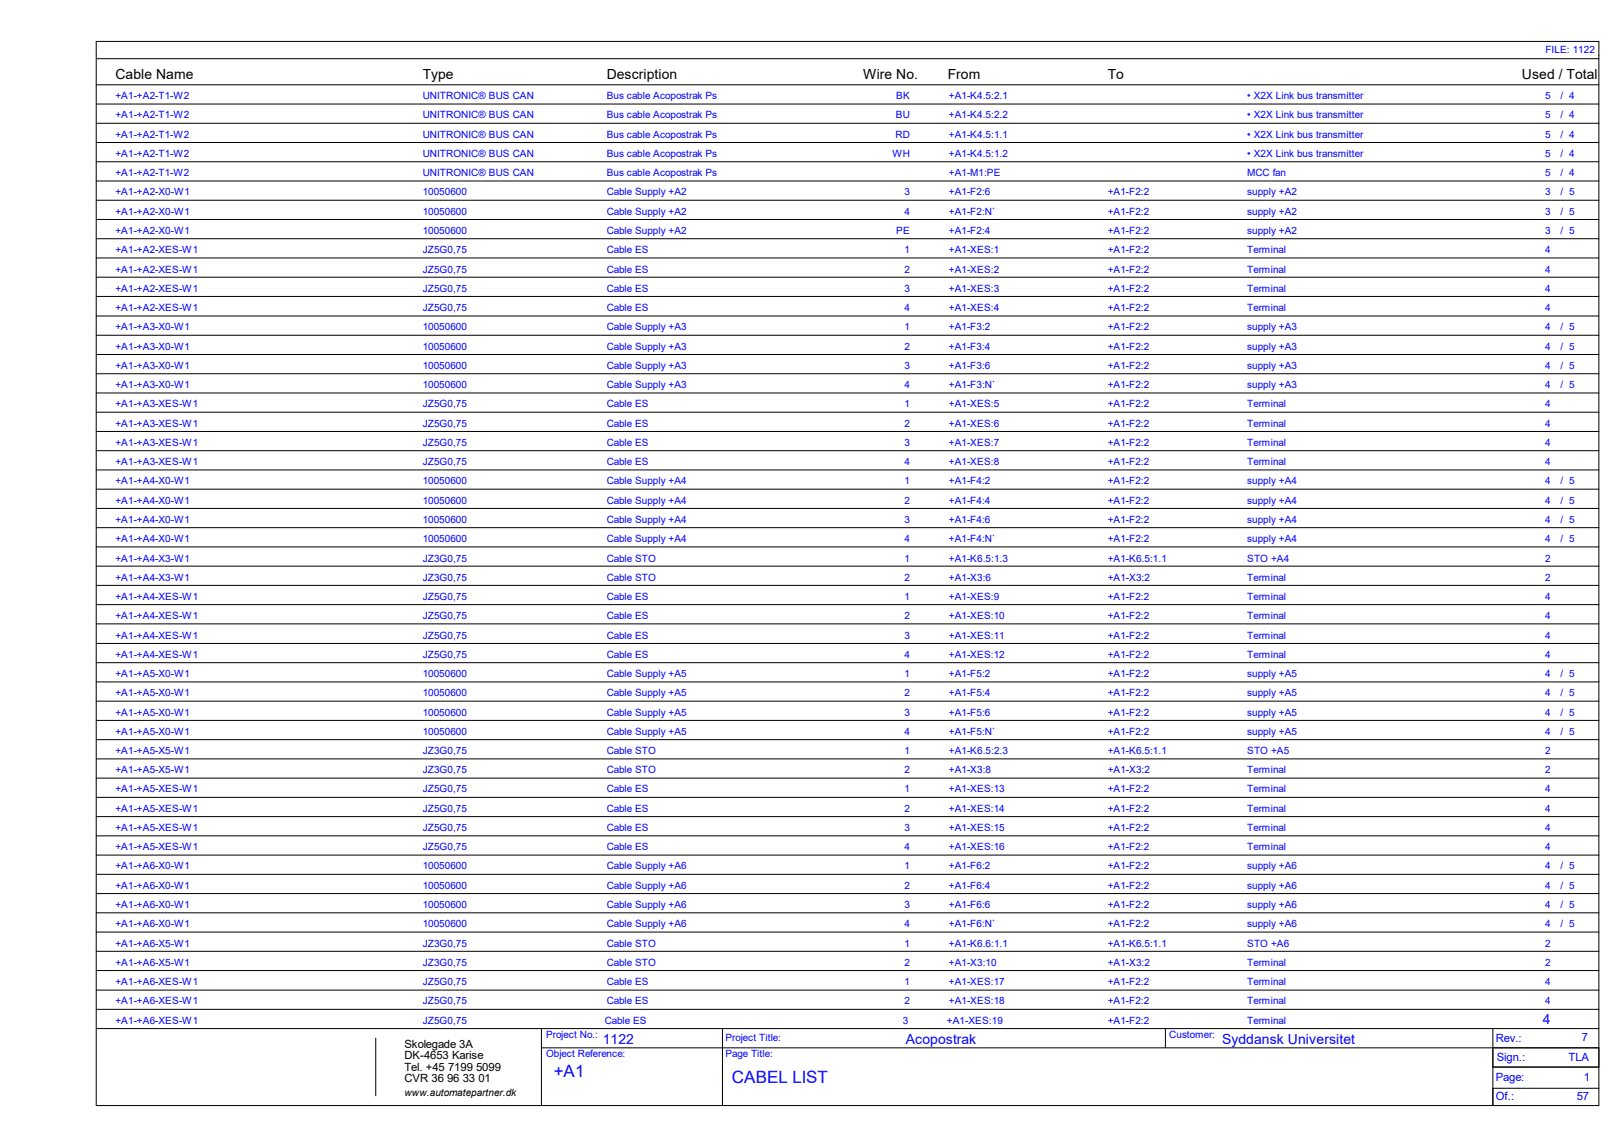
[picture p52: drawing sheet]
<svg xmlns="http://www.w3.org/2000/svg" width="420mm" height="297mm" viewBox="0 0 420 297" stroke-linecap="round" stroke-linejoin="round" font-family="sans-serif">
<defs><g id="words">
<g font-size="4.4" fill="#00f">
<text x="143.8" y="279.5">+A1</text>
<text x="190" y="281.3">CABEL LIST</text>
</g>
<g font-size="3.6">
<text x="30" y="20.5">Cable Name</text>
<text x="109.7" y="20.5">Type</text>
<text x="157.5" y="20.5">Description</text>
<text x="224" y="20.5">Wire No.</text>
<text x="246" y="20.5">From</text>
<text x="287.5" y="20.5">To</text>
<text x="395.1" y="20.5">Used / Total</text>
</g>
<g font-size="3.6" fill="#00f">
<text x="400.5" y="265.8">4</text>
<text x="156.5" y="271">1122</text>
<text x="235.1" y="271">Acopostrak</text>
<text x="317.2" y="271">Syddansk Universitet</text>
</g>
<g font-size="2.9">
<text x="105" y="272">Skolegade 3A</text>
<text x="105" y="275">DK-4653 Karise</text>
<text x="105" y="278">Tel. +45 7199 5099</text>
<text x="105" y="281">CVR 36 96 33 01</text>
</g>
<g font-size="2.9" fill="#00f">
<text x="388.3" y="270.5">Rev.:</text>
<text x="388.5" y="275.5">Sign.:</text>
<text x="407.2" y="275.5">TLA</text>
<text x="410.6" y="270.3">7</text>
<text x="388.3" y="280.8">Page:</text>
<text x="411.1" y="280.8">1</text>
<text x="388.3" y="285.5">Of.:</text>
<text x="409.3" y="285.5">57</text>
</g>
<g font-size="2.6" fill="#00f">
<text x="401.2" y="13.7">FILE: 1122</text>
<text x="30" y="25.7">+A1-+A2-T1-W2</text>
<text x="109.7" y="25.7">UNITRONIC® BUS CAN</text>
<text x="157.5" y="25.7">Bus cable Acopostrak Ps</text>
<text x="232.7" y="25.7">BK</text>
<text x="246.3" y="25.7">+A1-K4.5:2.1</text>
<text x="323.8" y="25.7">• X2X Link bus transmitter</text>
<text x="401.1" y="25.7">5</text>
<text x="405" y="25.7">/ 4</text>
<text x="30" y="30.7">+A1-+A2-T1-W2</text>
<text x="30" y="35.7">+A1-+A2-T1-W2</text>
<text x="109.7" y="30.7">UNITRONIC® BUS CAN</text>
<text x="109.7" y="35.7">UNITRONIC® BUS CAN</text>
<text x="157.5" y="30.7">Bus cable Acopostrak Ps</text>
<text x="157.5" y="35.7">Bus cable Acopostrak Ps</text>
<text x="232.5" y="35.7">RD</text>
<text x="232.6" y="30.7">BU</text>
<text x="246.3" y="30.7">+A1-K4.5:2.2</text>
<text x="246.3" y="35.7">+A1-K4.5:1.1</text>
<text x="323.8" y="30.7">• X2X Link bus transmitter</text>
<text x="323.8" y="35.7">• X2X Link bus transmitter</text>
<text x="401.1" y="30.7">5</text>
<text x="401.1" y="35.7">5</text>
<text x="405" y="30.7">/ 4</text>
<text x="405" y="35.7">/ 4</text>
<text x="30" y="40.7">+A1-+A2-T1-W2</text>
<text x="109.7" y="40.7">UNITRONIC® BUS CAN</text>
<text x="157.5" y="40.7">Bus cable Acopostrak Ps</text>
<text x="231.6" y="40.7">WH</text>
<text x="246.3" y="40.7">+A1-K4.5:1.2</text>
<text x="323.8" y="40.7">• X2X Link bus transmitter</text>
<text x="401.1" y="40.7">5</text>
<text x="405" y="40.7">/ 4</text>
<text x="30" y="45.7">+A1-+A2-T1-W2</text>
<text x="109.7" y="45.7">UNITRONIC® BUS CAN</text>
<text x="157.5" y="45.7">Bus cable Acopostrak Ps</text>
<text x="246.3" y="45.7">+A1-M1:PE</text>
<text x="323.8" y="45.7">MCC fan</text>
<text x="401.1" y="45.7">5</text>
<text x="405" y="45.7">/ 4</text>
<text x="30" y="50.7">+A1-+A2-X0-W1</text>
<text x="109.7" y="50.7">10050600</text>
<text x="157.5" y="50.7">Cable Supply +A2</text>
<text x="234.8" y="50.7">3</text>
<text x="246.3" y="50.7">+A1-F2:6</text>
<text x="287.5" y="50.7">+A1-F2:2</text>
<text x="323.8" y="50.7">supply +A2</text>
<text x="401.1" y="50.7">3</text>
<text x="405" y="50.7">/ 5</text>
<text x="30" y="55.7">+A1-+A2-X0-W1</text>
<text x="109.7" y="55.7">10050600</text>
<text x="157.5" y="55.7">Cable Supply +A2</text>
<text x="234.8" y="55.7">4</text>
<text x="246.3" y="55.7">+A1-F2:N`</text>
<text x="287.5" y="55.7">+A1-F2:2</text>
<text x="323.8" y="55.7">supply +A2</text>
<text x="401.1" y="55.7">3</text>
<text x="405" y="55.7">/ 5</text>
<text x="30" y="60.8">+A1-+A2-X0-W1</text>
<text x="30" y="65.8">+A1-+A2-XES-W1</text>
<text x="109.7" y="60.8">10050600</text>
<text x="109.7" y="65.8">JZ5G0,75</text>
<text x="157.5" y="60.8">Cable Supply +A2</text>
<text x="157.5" y="65.8">Cable ES</text>
<text x="232.7" y="60.8">PE</text>
<text x="234.8" y="65.8">1</text>
<text x="246.3" y="60.8">+A1-F2:4</text>
<text x="246.3" y="65.8">+A1-XES:1</text>
<text x="287.5" y="60.8">+A1-F2:2</text>
<text x="287.5" y="65.8">+A1-F2:2</text>
<text x="323.8" y="60.8">supply +A2</text>
<text x="323.8" y="65.8">Terminal</text>
<text x="401.1" y="60.8">3</text>
<text x="401.1" y="65.8">4</text>
<text x="405" y="60.8">/ 5</text>
<text x="30" y="70.8">+A1-+A2-XES-W1</text>
<text x="109.7" y="70.8">JZ5G0,75</text>
<text x="157.5" y="70.8">Cable ES</text>
<text x="234.8" y="70.8">2</text>
<text x="246.3" y="70.8">+A1-XES:2</text>
<text x="287.5" y="70.8">+A1-F2:2</text>
<text x="323.8" y="70.8">Terminal</text>
<text x="401.1" y="70.8">4</text>
<text x="30" y="75.8">+A1-+A2-XES-W1</text>
<text x="109.7" y="75.8">JZ5G0,75</text>
<text x="157.5" y="75.8">Cable ES</text>
<text x="234.8" y="75.8">3</text>
<text x="246.3" y="75.8">+A1-XES:3</text>
<text x="287.5" y="75.8">+A1-F2:2</text>
<text x="323.8" y="75.8">Terminal</text>
<text x="401.1" y="75.8">4</text>
<text x="30" y="80.8">+A1-+A2-XES-W1</text>
<text x="109.7" y="80.8">JZ5G0,75</text>
<text x="157.5" y="80.8">Cable ES</text>
<text x="234.8" y="80.8">4</text>
<text x="246.3" y="80.8">+A1-XES:4</text>
<text x="287.5" y="80.8">+A1-F2:2</text>
<text x="323.8" y="80.8">Terminal</text>
<text x="401.1" y="80.8">4</text>
<text x="30" y="85.8">+A1-+A3-X0-W1</text>
<text x="109.7" y="85.8">10050600</text>
<text x="157.5" y="85.8">Cable Supply +A3</text>
<text x="234.8" y="85.8">1</text>
<text x="246.3" y="85.8">+A1-F3:2</text>
<text x="287.5" y="85.8">+A1-F2:2</text>
<text x="323.8" y="85.8">supply +A3</text>
<text x="401.1" y="85.8">4</text>
<text x="405" y="85.8">/ 5</text>
<text x="30" y="90.8">+A1-+A3-X0-W1</text>
<text x="30" y="95.8">+A1-+A3-X0-W1</text>
<text x="109.7" y="90.8">10050600</text>
<text x="109.7" y="95.8">10050600</text>
<text x="157.5" y="90.8">Cable Supply +A3</text>
<text x="157.5" y="95.8">Cable Supply +A3</text>
<text x="234.8" y="90.8">2</text>
<text x="234.8" y="95.8">3</text>
<text x="246.3" y="90.8">+A1-F3:4</text>
<text x="246.3" y="95.8">+A1-F3:6</text>
<text x="287.5" y="90.8">+A1-F2:2</text>
<text x="287.5" y="95.8">+A1-F2:2</text>
<text x="323.8" y="90.8">supply +A3</text>
<text x="323.8" y="95.8">supply +A3</text>
<text x="401.1" y="90.8">4</text>
<text x="401.1" y="95.8">4</text>
<text x="405" y="90.8">/ 5</text>
<text x="405" y="95.8">/ 5</text>
<text x="30" y="100.8">+A1-+A3-X0-W1</text>
<text x="109.7" y="100.8">10050600</text>
<text x="157.5" y="100.8">Cable Supply +A3</text>
<text x="234.8" y="100.8">4</text>
<text x="246.3" y="100.8">+A1-F3:N`</text>
<text x="287.5" y="100.8">+A1-F2:2</text>
<text x="323.8" y="100.8">supply +A3</text>
<text x="401.1" y="100.8">4</text>
<text x="405" y="100.8">/ 5</text>
<text x="30" y="105.7">+A1-+A3-XES-W1</text>
<text x="109.7" y="105.7">JZ5G0,75</text>
<text x="157.5" y="105.7">Cable ES</text>
<text x="234.8" y="105.7">1</text>
<text x="246.3" y="105.7">+A1-XES:5</text>
<text x="287.5" y="105.7">+A1-F2:2</text>
<text x="323.8" y="105.7">Terminal</text>
<text x="401.1" y="105.7">4</text>
<text x="30" y="110.7">+A1-+A3-XES-W1</text>
<text x="109.7" y="110.7">JZ5G0,75</text>
<text x="157.5" y="110.7">Cable ES</text>
<text x="234.8" y="110.7">2</text>
<text x="246.3" y="110.7">+A1-XES:6</text>
<text x="287.5" y="110.7">+A1-F2:2</text>
<text x="323.8" y="110.7">Terminal</text>
<text x="401.1" y="110.7">4</text>
<text x="30" y="115.7">+A1-+A3-XES-W1</text>
<text x="109.7" y="115.7">JZ5G0,75</text>
<text x="157.5" y="115.7">Cable ES</text>
<text x="234.8" y="115.7">3</text>
<text x="246.3" y="115.7">+A1-XES:7</text>
<text x="287.5" y="115.7">+A1-F2:2</text>
<text x="323.8" y="115.7">Terminal</text>
<text x="401.1" y="115.7">4</text>
<text x="30" y="120.7">+A1-+A3-XES-W1</text>
<text x="30" y="125.7">+A1-+A4-X0-W1</text>
<text x="109.7" y="120.7">JZ5G0,75</text>
<text x="109.7" y="125.7">10050600</text>
<text x="157.5" y="120.7">Cable ES</text>
<text x="157.5" y="125.7">Cable Supply +A4</text>
<text x="234.8" y="120.7">4</text>
<text x="234.8" y="125.7">1</text>
<text x="246.3" y="120.7">+A1-XES:8</text>
<text x="246.3" y="125.7">+A1-F4:2</text>
<text x="287.5" y="120.7">+A1-F2:2</text>
<text x="287.5" y="125.7">+A1-F2:2</text>
<text x="323.8" y="120.7">Terminal</text>
<text x="323.8" y="125.7">supply +A4</text>
<text x="401.1" y="120.7">4</text>
<text x="401.1" y="125.7">4</text>
<text x="405" y="125.7">/ 5</text>
<text x="30" y="130.7">+A1-+A4-X0-W1</text>
<text x="109.7" y="130.7">10050600</text>
<text x="157.5" y="130.7">Cable Supply +A4</text>
<text x="234.8" y="130.7">2</text>
<text x="246.3" y="130.7">+A1-F4:4</text>
<text x="287.5" y="130.7">+A1-F2:2</text>
<text x="323.8" y="130.7">supply +A4</text>
<text x="401.1" y="130.7">4</text>
<text x="405" y="130.7">/ 5</text>
<text x="30" y="135.7">+A1-+A4-X0-W1</text>
<text x="109.7" y="135.7">10050600</text>
<text x="157.5" y="135.7">Cable Supply +A4</text>
<text x="234.8" y="135.7">3</text>
<text x="246.3" y="135.7">+A1-F4:6</text>
<text x="287.5" y="135.7">+A1-F2:2</text>
<text x="323.8" y="135.7">supply +A4</text>
<text x="401.1" y="135.7">4</text>
<text x="405" y="135.7">/ 5</text>
<text x="30" y="140.7">+A1-+A4-X0-W1</text>
<text x="109.7" y="140.7">10050600</text>
<text x="157.5" y="140.7">Cable Supply +A4</text>
<text x="234.8" y="140.7">4</text>
<text x="246.3" y="140.7">+A1-F4:N`</text>
<text x="287.5" y="140.7">+A1-F2:2</text>
<text x="323.8" y="140.7">supply +A4</text>
<text x="401.1" y="140.7">4</text>
<text x="405" y="140.7">/ 5</text>
<text x="30" y="145.8">+A1-+A4-X3-W1</text>
<text x="109.7" y="145.8">JZ3G0,75</text>
<text x="157.5" y="145.8">Cable STO</text>
<text x="234.8" y="145.8">1</text>
<text x="246.3" y="145.8">+A1-K6.5:1.3</text>
<text x="287.5" y="145.8">+A1-K6.5:1.1</text>
<text x="323.8" y="145.8">STO +A4</text>
<text x="401.1" y="145.8">2</text>
<text x="30" y="150.8">+A1-+A4-X3-W1</text>
<text x="30" y="155.8">+A1-+A4-XES-W1</text>
<text x="109.7" y="150.8">JZ3G0,75</text>
<text x="109.7" y="155.8">JZ5G0,75</text>
<text x="157.5" y="150.8">Cable STO</text>
<text x="157.5" y="155.8">Cable ES</text>
<text x="234.8" y="150.8">2</text>
<text x="234.8" y="155.8">1</text>
<text x="246.3" y="150.8">+A1-X3:6</text>
<text x="246.3" y="155.8">+A1-XES:9</text>
<text x="287.5" y="150.8">+A1-X3:2</text>
<text x="287.5" y="155.8">+A1-F2:2</text>
<text x="323.8" y="150.8">Terminal</text>
<text x="323.8" y="155.8">Terminal</text>
<text x="401.1" y="150.8">2</text>
<text x="401.1" y="155.8">4</text>
<text x="30" y="160.8">+A1-+A4-XES-W1</text>
<text x="109.7" y="160.8">JZ5G0,75</text>
<text x="157.5" y="160.8">Cable ES</text>
<text x="234.8" y="160.8">2</text>
<text x="246.3" y="160.8">+A1-XES:10</text>
<text x="287.5" y="160.8">+A1-F2:2</text>
<text x="323.8" y="160.8">Terminal</text>
<text x="401.1" y="160.8">4</text>
<text x="30" y="165.8">+A1-+A4-XES-W1</text>
<text x="109.7" y="165.8">JZ5G0,75</text>
<text x="157.5" y="165.8">Cable ES</text>
<text x="234.8" y="165.8">3</text>
<text x="246.3" y="165.8">+A1-XES:11</text>
<text x="287.5" y="165.8">+A1-F2:2</text>
<text x="323.8" y="165.8">Terminal</text>
<text x="401.1" y="165.8">4</text>
<text x="30" y="170.8">+A1-+A4-XES-W1</text>
<text x="109.7" y="170.8">JZ5G0,75</text>
<text x="157.5" y="170.8">Cable ES</text>
<text x="234.8" y="170.8">4</text>
<text x="246.3" y="170.8">+A1-XES:12</text>
<text x="287.5" y="170.8">+A1-F2:2</text>
<text x="323.8" y="170.8">Terminal</text>
<text x="401.1" y="170.8">4</text>
<text x="30" y="175.8">+A1-+A5-X0-W1</text>
<text x="109.7" y="175.8">10050600</text>
<text x="157.5" y="175.8">Cable Supply +A5</text>
<text x="234.8" y="175.8">1</text>
<text x="246.3" y="175.8">+A1-F5:2</text>
<text x="287.5" y="175.8">+A1-F2:2</text>
<text x="323.8" y="175.8">supply +A5</text>
<text x="401.1" y="175.8">4</text>
<text x="405" y="175.8">/ 5</text>
<text x="30" y="180.8">+A1-+A5-X0-W1</text>
<text x="30" y="185.8">+A1-+A5-X0-W1</text>
<text x="109.7" y="180.8">10050600</text>
<text x="109.7" y="185.8">10050600</text>
<text x="157.5" y="180.8">Cable Supply +A5</text>
<text x="157.5" y="185.8">Cable Supply +A5</text>
<text x="234.8" y="180.8">2</text>
<text x="234.8" y="185.8">3</text>
<text x="246.3" y="180.8">+A1-F5:4</text>
<text x="246.3" y="185.8">+A1-F5:6</text>
<text x="287.5" y="180.8">+A1-F2:2</text>
<text x="287.5" y="185.8">+A1-F2:2</text>
<text x="323.8" y="180.8">supply +A5</text>
<text x="323.8" y="185.8">supply +A5</text>
<text x="401.1" y="180.8">4</text>
<text x="401.1" y="185.8">4</text>
<text x="405" y="180.8">/ 5</text>
<text x="405" y="185.8">/ 5</text>
<text x="30" y="190.8">+A1-+A5-X0-W1</text>
<text x="109.7" y="190.8">10050600</text>
<text x="157.5" y="190.8">Cable Supply +A5</text>
<text x="234.8" y="190.8">4</text>
<text x="246.3" y="190.8">+A1-F5:N`</text>
<text x="287.5" y="190.8">+A1-F2:2</text>
<text x="323.8" y="190.8">supply +A5</text>
<text x="401.1" y="190.8">4</text>
<text x="405" y="190.8">/ 5</text>
<text x="30" y="195.7">+A1-+A5-X5-W1</text>
<text x="109.7" y="195.7">JZ3G0,75</text>
<text x="157.5" y="195.7">Cable STO</text>
<text x="234.8" y="195.7">1</text>
<text x="246.3" y="195.7">+A1-K6.5:2.3</text>
<text x="287.5" y="195.7">+A1-K6.5:1.1</text>
<text x="323.8" y="195.7">STO +A5</text>
<text x="401.1" y="195.7">2</text>
<text x="30" y="200.7">+A1-+A5-X5-W1</text>
<text x="109.7" y="200.7">JZ3G0,75</text>
<text x="157.5" y="200.7">Cable STO</text>
<text x="234.8" y="200.7">2</text>
<text x="246.3" y="200.7">+A1-X3:8</text>
<text x="287.5" y="200.7">+A1-X3:2</text>
<text x="323.8" y="200.7">Terminal</text>
<text x="401.1" y="200.7">2</text>
<text x="30" y="205.7">+A1-+A5-XES-W1</text>
<text x="109.7" y="205.7">JZ5G0,75</text>
<text x="157.5" y="205.7">Cable ES</text>
<text x="234.8" y="205.7">1</text>
<text x="246.3" y="205.7">+A1-XES:13</text>
<text x="287.5" y="205.7">+A1-F2:2</text>
<text x="323.8" y="205.7">Terminal</text>
<text x="401.1" y="205.7">4</text>
<text x="30" y="210.7">+A1-+A5-XES-W1</text>
<text x="30" y="215.7">+A1-+A5-XES-W1</text>
<text x="109.7" y="210.7">JZ5G0,75</text>
<text x="109.7" y="215.7">JZ5G0,75</text>
<text x="157.5" y="210.7">Cable ES</text>
<text x="157.5" y="215.7">Cable ES</text>
<text x="234.8" y="210.7">2</text>
<text x="234.8" y="215.7">3</text>
<text x="246.3" y="210.7">+A1-XES:14</text>
<text x="246.3" y="215.7">+A1-XES:15</text>
<text x="287.5" y="210.7">+A1-F2:2</text>
<text x="287.5" y="215.7">+A1-F2:2</text>
<text x="323.8" y="210.7">Terminal</text>
<text x="323.8" y="215.7">Terminal</text>
<text x="401.1" y="210.7">4</text>
<text x="401.1" y="215.7">4</text>
<text x="30" y="220.7">+A1-+A5-XES-W1</text>
<text x="109.7" y="220.7">JZ5G0,75</text>
<text x="157.5" y="220.7">Cable ES</text>
<text x="234.8" y="220.7">4</text>
<text x="246.3" y="220.7">+A1-XES:16</text>
<text x="287.5" y="220.7">+A1-F2:2</text>
<text x="323.8" y="220.7">Terminal</text>
<text x="401.1" y="220.7">4</text>
<text x="30" y="225.7">+A1-+A6-X0-W1</text>
<text x="109.7" y="225.7">10050600</text>
<text x="157.5" y="225.7">Cable Supply +A6</text>
<text x="234.8" y="225.7">1</text>
<text x="246.3" y="225.7">+A1-F6:2</text>
<text x="287.5" y="225.7">+A1-F2:2</text>
<text x="323.8" y="225.7">supply +A6</text>
<text x="401.1" y="225.7">4</text>
<text x="405" y="225.7">/ 5</text>
<text x="30" y="230.7">+A1-+A6-X0-W1</text>
<text x="109.7" y="230.7">10050600</text>
<text x="157.5" y="230.7">Cable Supply +A6</text>
<text x="234.8" y="230.7">2</text>
<text x="246.3" y="230.7">+A1-F6:4</text>
<text x="287.5" y="230.7">+A1-F2:2</text>
<text x="323.8" y="230.7">supply +A6</text>
<text x="401.1" y="230.7">4</text>
<text x="405" y="230.7">/ 5</text>
<text x="30" y="235.8">+A1-+A6-X0-W1</text>
<text x="109.7" y="235.8">10050600</text>
<text x="157.5" y="235.8">Cable Supply +A6</text>
<text x="234.8" y="235.8">3</text>
<text x="246.3" y="235.8">+A1-F6:6</text>
<text x="287.5" y="235.8">+A1-F2:2</text>
<text x="323.8" y="235.8">supply +A6</text>
<text x="401.1" y="235.8">4</text>
<text x="405" y="235.8">/ 5</text>
<text x="30" y="240.8">+A1-+A6-X0-W1</text>
<text x="30" y="245.8">+A1-+A6-X5-W1</text>
<text x="109.7" y="240.8">10050600</text>
<text x="109.7" y="245.8">JZ3G0,75</text>
<text x="157.5" y="240.8">Cable Supply +A6</text>
<text x="157.5" y="245.8">Cable STO</text>
<text x="234.8" y="240.8">4</text>
<text x="234.8" y="245.8">1</text>
<text x="246.3" y="240.8">+A1-F6:N`</text>
<text x="246.3" y="245.8">+A1-K6.6:1.1</text>
<text x="287.5" y="240.8">+A1-F2:2</text>
<text x="287.5" y="245.8">+A1-K6.5:1.1</text>
<text x="323.8" y="240.8">supply +A6</text>
<text x="323.8" y="245.8">STO +A6</text>
<text x="401.1" y="240.8">4</text>
<text x="401.1" y="245.8">2</text>
<text x="405" y="240.8">/ 5</text>
<text x="30" y="250.8">+A1-+A6-X5-W1</text>
<text x="109.7" y="250.8">JZ3G0,75</text>
<text x="157.5" y="250.8">Cable STO</text>
<text x="234.8" y="250.8">2</text>
<text x="246.3" y="250.8">+A1-X3:10</text>
<text x="287.5" y="250.8">+A1-X3:2</text>
<text x="323.8" y="250.8">Terminal</text>
<text x="401.1" y="250.8">2</text>
<text x="30" y="255.8">+A1-+A6-XES-W1</text>
<text x="109.7" y="255.8">JZ5G0,75</text>
<text x="157.5" y="255.8">Cable ES</text>
<text x="234.8" y="255.8">1</text>
<text x="246.3" y="255.8">+A1-XES:17</text>
<text x="287.5" y="255.8">+A1-F2:2</text>
<text x="323.8" y="255.8">Terminal</text>
<text x="401.1" y="255.8">4</text>
<text x="30" y="260.8">+A1-+A6-XES-W1</text>
<text x="109.7" y="260.8">JZ5G0,75</text>
<text x="157.5" y="260.8">Cable ES</text>
<text x="234.8" y="260.8">2</text>
<text x="246.3" y="260.8">+A1-XES:18</text>
<text x="287.5" y="260.8">+A1-F2:2</text>
<text x="323.8" y="260.8">Terminal</text>
<text x="401.1" y="260.8">4</text>
<text x="30" y="265.8">+A1-+A6-XES-W1</text>
<text x="109.7" y="265.8">JZ5G0,75</text>
<text x="141.7" y="269.5">Project No.:</text>
<text x="157" y="265.8">Cable ES</text>
<text x="234.4" y="265.8">3</text>
<text x="245.8" y="265.8">+A1-XES:19</text>
<text x="287.5" y="265.8">+A1-F2:2</text>
<text x="303.5" y="269.5">Customer:</text>
<text x="323.8" y="265.8">Terminal</text>
<text x="141.7" y="274.5">Object Reference:</text>
<text x="188.3" y="274.5">Page Title:</text>
<text x="188.3" y="270.3">Project Title:</text>
</g>
<text font-size="2.6" x="105" y="284.5">www.automatepartner.dk</text>
</g></defs>
<g fill="none" stroke="#000" stroke-width=".26">
<path d="M25 10.8h390v276.2h-390zM25.2 15.2h389.8M25 27h390M25 22h390M25 32h390M25 37h390M25 42h390M25 47h390M25 52h390M25 57h390M25 62h390M25 67h390"/>
<path d="M25 72h390M25 77h390M25 82h390M25 87h390M25 92h390M25 97h390M25 102h390M25 107h390M25 112h390M25 117h390M25 122h390M25 127h390"/>
<path d="M25 132h390M25 137h390M25 142h390M25 147h390M25 152h390M25 157h390M25 162h390M25 167h390M25 172h390M25 177h390M25 182h390M25 187h390"/>
<path d="M25 192h390M25 197h390M25 202h390M25 207h390M25 212h390M25 217h390M25 222h390M25 227h390M25 232h390M25 237h390M25 242h390M25 247h390"/>
<path d="M25 252h390M25 257h390M25 267h390M25 262h390M97.5 269.5v15M140.5 267v20M140.5 272h274.5M187.5 267v20M302.5 267v5M387.5 277h27.5M387.5 267v20M387.5 282.5h27.5"/>
</g>
<use href="#words"/>
</svg>
